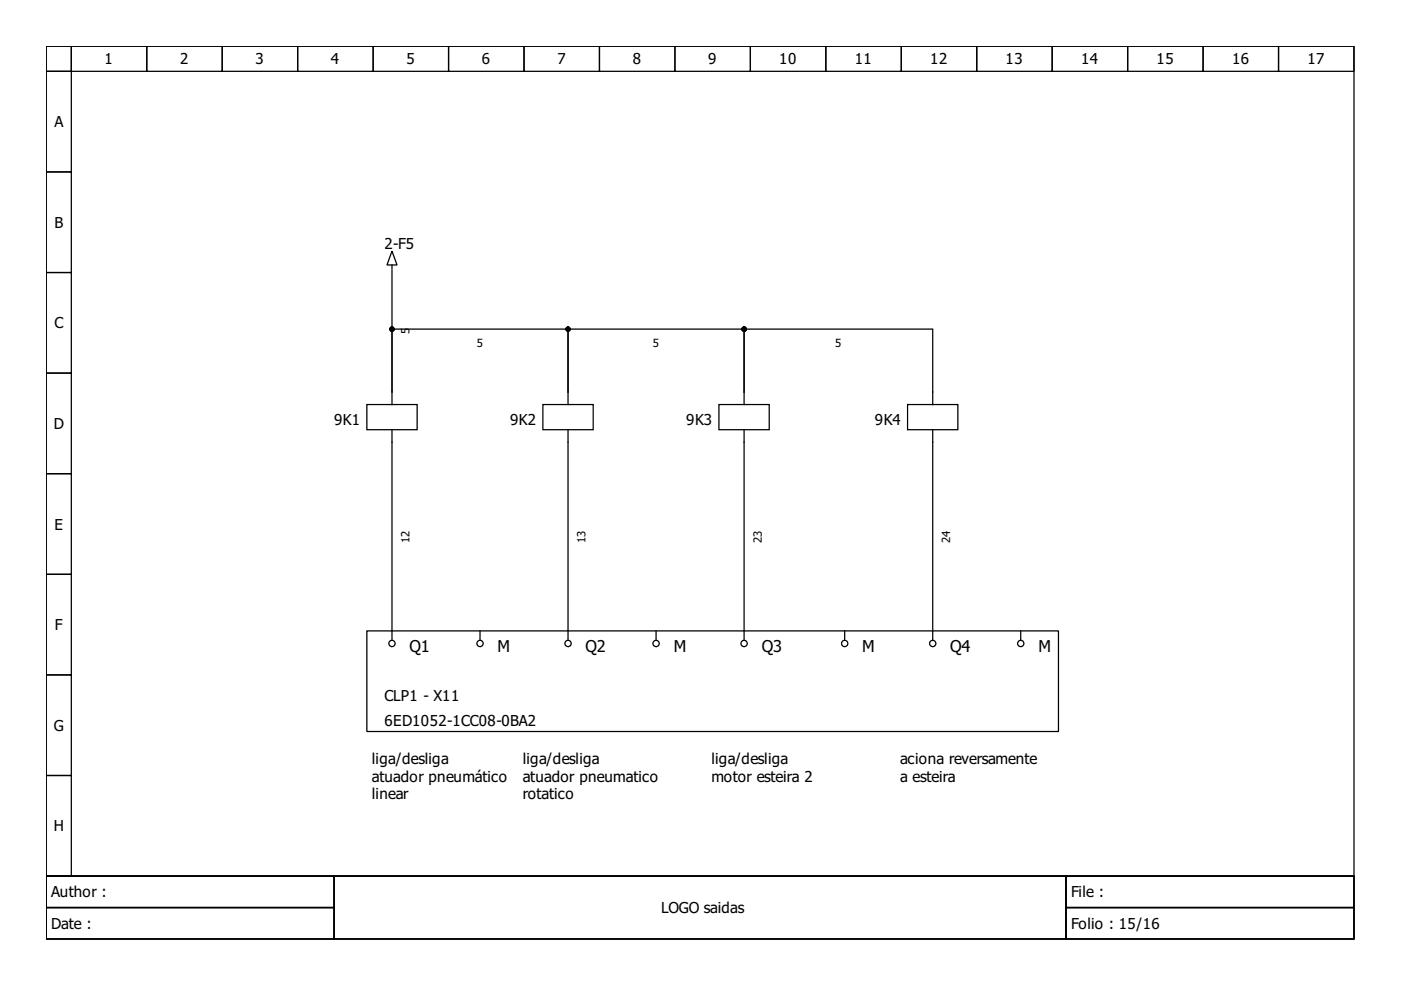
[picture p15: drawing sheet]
<svg xmlns="http://www.w3.org/2000/svg" width="297mm" height="210mm" viewBox="0 0 297 210" stroke-linecap="round" stroke-linejoin="round" font-family="sans-serif">
<defs><g id="words">
<g font-size="3.5">
<text x="86.8" y="138.3">Q1</text>
<text x="105.5" y="138.3">M</text>
<text x="124.2" y="138.3">Q2</text>
<text x="142.8" y="138.3">M</text>
<text x="161.5" y="138.3">Q3</text>
<text x="182.8" y="138.3">M</text>
<text x="201.5" y="138.3">Q4</text>
<text x="220.2" y="138.3">M</text>
</g>
<g font-size="3.2">
<text x="22.2" y="13.7">1</text>
<text x="38.2" y="13.7">2</text>
<text x="54.2" y="13.7">3</text>
<text x="70.2" y="13.7">4</text>
<text x="86.2" y="13.7">5</text>
<text x="102.2" y="13.7">6</text>
<text x="118.2" y="13.7">7</text>
<text x="134.2" y="13.7">8</text>
<text x="150.2" y="13.7">9</text>
<text x="165.2" y="13.7">10</text>
<text x="181.2" y="13.7">11</text>
<text x="197.2" y="13.7">12</text>
<text x="213.2" y="13.7">13</text>
<text x="229.2" y="13.7">14</text>
<text x="245.2" y="13.7">15</text>
<text x="261.2" y="13.7">16</text>
<text x="277.2" y="13.7">17</text>
<text x="11.5" y="27">A</text>
<text x="11.5" y="48.3">B</text>
<text x="81.5" y="52.7">2-F5</text>
<text x="11.5" y="69.6">C</text>
<text x="11.4" y="91">D</text>
<text x="70.8" y="90">9K1</text>
<text x="108.2" y="90">9K2</text>
<text x="145.5" y="90">9K3</text>
<text x="185.5" y="90">9K4</text>
<text x="11.5" y="112.3">E</text>
<text x="11.7" y="133.6">F</text>
<text x="81.5" y="148.7">CLP1 - X11</text>
<text x="11.4" y="155">G</text>
<text x="81.5" y="154">6ED1052-1CC08-0BA2</text>
<text x="78.8" y="162">liga/desliga</text>
<text x="78.8" y="165.8">atuador pneumático</text>
<text x="110.8" y="162">liga/desliga</text>
<text x="110.8" y="165.8">atuador pneumatico</text>
<text x="150.8" y="162">liga/desliga</text>
<text x="150.8" y="165.8">motor esteira 2</text>
<text x="190.8" y="162">aciona reversamente</text>
<text x="190.8" y="165.8">a esteira</text>
<text x="78.8" y="169.5">linear</text>
<text x="110.8" y="169.5">rotatico</text>
<text x="11.4" y="176.3">H</text>
<text x="10.9" y="190.3">Author :</text>
<text x="227.1" y="190.3">File :</text>
<text x="10.9" y="197">Date :</text>
<text x="140.2" y="193.6">LOGO saidas</text>
<text x="227.1" y="197">Folio : 15/16</text>
</g>
<g font-size="2.4">
<text x="86.8" y="70.8" transform="rotate(-90 86.8 70.8)">5</text>
<text x="101.1" y="73.5">5</text>
<text x="138.4" y="73.5">5</text>
<text x="177.1" y="73.5">5</text>
<text x="86.8" y="115.1" transform="rotate(-90 86.8 115.1)">12</text>
<text x="124.2" y="115.1" transform="rotate(-90 124.2 115.1)">13</text>
<text x="161.5" y="115.1" transform="rotate(-90 161.5 115.1)">23</text>
<text x="201.5" y="115.1" transform="rotate(-90 201.5 115.1)">24</text>
</g>
</g></defs>
<g fill="none" stroke="#000" stroke-width=".27">
<path d="M9.8 9.8h277.3v176h-277.3zM9.8 9.8h5.3v5.3h-5.3zM9.8 15.1h5.3v21.4h-5.3zM15.1 9.8h16v5.3h-16zM31.1 9.8h16v5.3h-16zM47.1 9.8h16v5.3h-16zM63.1 9.8h16v5.3h-16zM79.1 9.8h16v5.3h-16zM95.1 9.8h16v5.3h-16zM111.1 9.8h16v5.3h-16zM127.1 9.8h16v5.3h-16zM143.1 9.8h16v5.3h-16z"/>
<path d="M159.1 9.8h16v5.3h-16zM175.1 9.8h16v5.3h-16zM191.1 9.8h16v5.3h-16zM207.1 9.8h16v5.3h-16zM223.1 9.8h16v5.3h-16zM239.1 9.8h16v5.3h-16zM255.1 9.8h16v5.3h-16zM271.1 9.8h16v5.3h-16zM9.8 36.5h5.3v21.3h-5.3zM9.8 57.8h5.3v21.3h-5.3zM83.1 53.2l1.1 3h-2.2zM83.1 56.2v.8"/>
<path d="M83.1 57.2v25.9M9.8 79.1h5.3v21.3h-5.3zM77.8 85.8h10.6v5.3h-10.6zM83.1 91.1v44.5M83.1 83.1v2.7M83.1 83.1v-13.3h37.3v13.3M115.1 85.8h10.7v5.3h-10.7zM120.4 91.1v44.5M120.4 83.1v2.7M120.4 83.1v-13.3h37.4v13.3M152.4 85.8h10.7v5.3h-10.7zM157.8 91.1v44.5"/>
<path d="M157.8 83.1v2.7M157.8 83.1v-13.3h40v16M192.4 85.8h10.7v5.3h-10.7zM197.8 91.1v44.5M9.8 100.4h5.3v21.4h-5.3zM9.8 121.8h5.3v21.3h-5.3zM77.8 133.8h146.6v21.3h-146.6zM101.8 133.8v1.8M139.1 133.8v1.8M179.1 133.8v1.8M216.4 133.8v1.8M9.8 143.1h5.3v21.3h-5.3z"/>
<path d="M9.8 164.4h5.3v21.4h-5.3zM9.8 185.8h277.3v13.3h-277.3zM9.8 185.8h61v6.6h-61zM9.8 192.4h61v6.7h-61zM70.8 185.8h155.2v13.3h-155.2zM226 185.8h61.1v6.6h-61.1zM226 192.4h61.1v6.7h-61.1z"/>
<circle cx="83.1" cy="136.4" r=".67"/>
<circle cx="101.8" cy="136.4" r=".67"/>
<circle cx="120.4" cy="136.4" r=".67"/>
<circle cx="139.1" cy="136.4" r=".67"/>
<circle cx="157.8" cy="136.4" r=".67"/>
<circle cx="179.1" cy="136.4" r=".67"/>
<circle cx="197.8" cy="136.4" r=".67"/>
<circle cx="216.4" cy="136.4" r=".67"/>
</g>
<g fill="#000" stroke="#000" stroke-width=".27">
<circle cx="83.1" cy="69.8" r=".4"/>
<circle cx="120.4" cy="69.8" r=".4"/>
<circle cx="157.8" cy="69.8" r=".4"/>
</g>
<use href="#words"/>
</svg>
